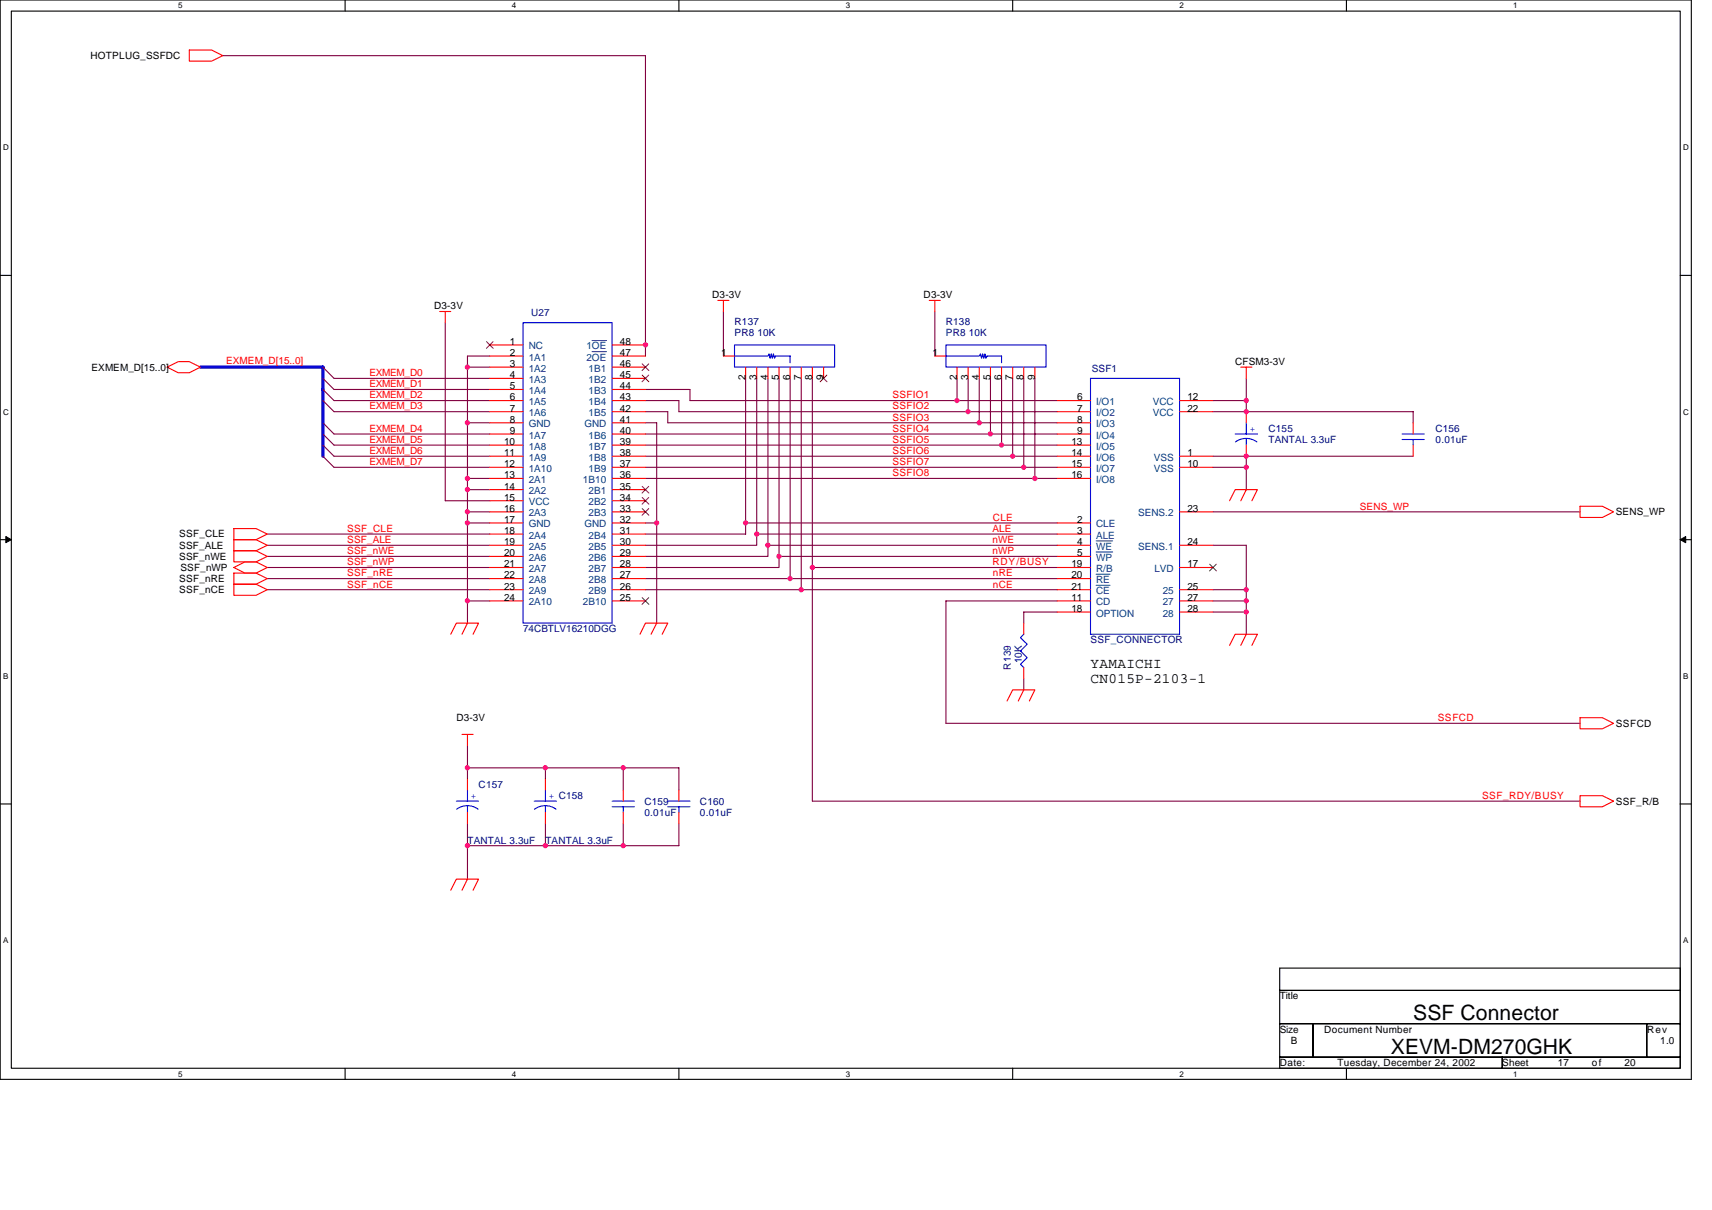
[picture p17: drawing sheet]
<svg xmlns="http://www.w3.org/2000/svg" width="297mm" height="210mm" viewBox="0 0 297 210" stroke-linecap="round" stroke-linejoin="round" font-family="sans-serif">
<defs><g id="words">
<g font-size="3.7">
<text x="245.2" y="177">SSF Connector</text>
<text x="241.3" y="182.8">XEVM-DM270GHK</text>
</g>
<g font-size="2.5">
<text x="189.2" y="115.9">YAMAICHI</text>
<text x="189.2" y="118.5">CN015P-2103-1</text>
</g>
<g font-size="1.7">
<text x="15.7" y="10.2">HOTPLUG_SSFDC</text>
<text x="75.3" y="53.7">D3-3V</text>
<text x="123.6" y="51.7">D3-3V</text>
<text x="160.2" y="51.7">D3-3V</text>
<text x="88.4" y="59.8">1</text>
<text x="107.6" y="59.8">48</text>
<text x="15.9" y="64.3">EXMEM_D[15..0]</text>
<text x="88.4" y="61.7">2</text>
<text x="88.4" y="63.7">3</text>
<text x="88.4" y="65.6">4</text>
<text x="107.6" y="63.7">46</text>
<text x="107.6" y="65.6">45</text>
<text x="107.6" y="61.7">47</text>
<text x="125.1" y="61.7">1</text>
<text x="129.3" y="66" transform="rotate(-90 129.3 66)">2</text>
<text x="131.3" y="66" transform="rotate(-90 131.3 66)">3</text>
<text x="133.2" y="66" transform="rotate(-90 133.2 66)">4</text>
<text x="135.1" y="66" transform="rotate(-90 135.1 66)">5</text>
<text x="137.1" y="66" transform="rotate(-90 137.1 66)">6</text>
<text x="139" y="66" transform="rotate(-90 139 66)">7</text>
<text x="140.9" y="66" transform="rotate(-90 140.9 66)">8</text>
<text x="142.9" y="66" transform="rotate(-90 142.9 66)">9</text>
<text x="161.8" y="61.7">1</text>
<text x="166" y="66" transform="rotate(-90 166 66)">2</text>
<text x="168" y="66" transform="rotate(-90 168 66)">3</text>
<text x="169.9" y="66" transform="rotate(-90 169.9 66)">4</text>
<text x="171.8" y="66" transform="rotate(-90 171.8 66)">5</text>
<text x="173.8" y="66" transform="rotate(-90 173.8 66)">6</text>
<text x="175.7" y="66" transform="rotate(-90 175.7 66)">7</text>
<text x="177.6" y="66" transform="rotate(-90 177.6 66)">8</text>
<text x="179.5" y="66" transform="rotate(-90 179.5 66)">9</text>
<text x="214.3" y="63.3">CFSM3-3V</text>
<text x="88.4" y="67.5">5</text>
<text x="88.4" y="69.5">6</text>
<text x="88.4" y="71.4">7</text>
<text x="107.6" y="67.5">44</text>
<text x="107.6" y="69.5">43</text>
<text x="107.6" y="71.4">42</text>
<text x="186.9" y="69.5">6</text>
<text x="186.9" y="71.4">7</text>
<text x="206" y="69.5">12</text>
<text x="206" y="71.4">22</text>
<text x="87.5" y="77.2">10</text>
<text x="88.4" y="75.3">9</text>
<text x="88.4" y="73.3">8</text>
<text x="107.6" y="75.3">40</text>
<text x="107.6" y="77.2">39</text>
<text x="107.6" y="73.3">41</text>
<text x="185.9" y="77.2">13</text>
<text x="186.9" y="73.3">8</text>
<text x="186.9" y="75.3">9</text>
<text x="87.5" y="79.1">11</text>
<text x="87.5" y="81">12</text>
<text x="87.5" y="83">13</text>
<text x="107.6" y="79.1">38</text>
<text x="107.6" y="81">37</text>
<text x="107.6" y="83">36</text>
<text x="185.9" y="79.1">14</text>
<text x="185.9" y="81">15</text>
<text x="185.9" y="83">16</text>
<text x="206" y="79.1">1</text>
<text x="206" y="81">10</text>
<text x="87.5" y="84.9">14</text>
<text x="87.5" y="88.8">16</text>
<text x="87.5" y="86.8">15</text>
<text x="107.6" y="84.9">35</text>
<text x="107.6" y="86.8">34</text>
<text x="107.6" y="88.8">33</text>
<text x="206" y="88.8">23</text>
<text x="280.3" y="89.4">SENS_WP</text>
<text x="31.1" y="93.2">SSF_CLE</text>
<text x="31.1" y="95.2">SSF_ALE</text>
<text x="87.5" y="90.7">17</text>
<text x="87.5" y="92.6">18</text>
<text x="87.5" y="94.6">19</text>
<text x="107.6" y="92.6">31</text>
<text x="107.6" y="94.6">30</text>
<text x="107.6" y="90.7">32</text>
<text x="186.9" y="94.6">4</text>
<text x="186.9" y="90.7">2</text>
<text x="186.9" y="92.6">3</text>
<text x="206" y="94.6">24</text>
<text x="31.1" y="97.1">SSF_nWE</text>
<text x="31.1" y="101">SSF_nRE</text>
<text x="31.3" y="99">SSF_nWP</text>
<text x="87.5" y="96.5">20</text>
<text x="87.5" y="98.4">21</text>
<text x="87.5" y="100.4">22</text>
<text x="107.6" y="96.5">29</text>
<text x="107.6" y="98.4">28</text>
<text x="107.6" y="100.4">27</text>
<text x="185.9" y="98.4">19</text>
<text x="185.9" y="100.4">20</text>
<text x="186.9" y="96.5">5</text>
<text x="206" y="98.4">17</text>
<text x="31.1" y="102.9">SSF_nCE</text>
<text x="87.5" y="102.3">23</text>
<text x="87.5" y="104.2">24</text>
<text x="107.6" y="102.3">26</text>
<text x="107.6" y="104.2">25</text>
<text x="185.9" y="106.2">18</text>
<text x="185.9" y="104.2">11</text>
<text x="185.9" y="102.3">21</text>
<text x="206" y="102.3">25</text>
<text x="206" y="104.2">27</text>
<text x="206" y="106.2">28</text>
<text x="79.2" y="125.1">D3-3V</text>
<text x="280.3" y="126">SSFCD</text>
<text x="280.3" y="139.6">SSF_R/B</text>
<text x="222" y="173.4">Title</text>
<text x="222" y="179.1">Size</text>
<text x="229.8" y="179.1">Document Number</text>
<text x="285.8" y="179.1">Rev</text>
<text x="222.1" y="184.9">Date:</text>
<text x="224" y="181.1">B</text>
<text x="232.1" y="184.9">Tuesday, December 24, 2002</text>
<text x="260.6" y="184.9">Sheet</text>
<text x="270.3" y="184.9">17</text>
<text x="276.2" y="184.9">of</text>
<text x="281.9" y="184.9">20</text>
<text x="288.1" y="181.1">1.0</text>
</g>
<g font-size="1.7" fill="#000080">
<text x="92.1" y="54.8">U27</text>
<text x="127.4" y="56.4">R137</text>
<text x="127.4" y="58.3">PR8 10K</text>
<text x="164.1" y="56.4">R138</text>
<text x="164.1" y="58.3">PR8 10K</text>
<text x="189.4" y="64.5">SSF1</text>
<text x="220.1" y="74.9">C155</text>
<text x="220.1" y="76.8">TANTAL 3.3uF</text>
<text x="249.1" y="74.9">C156</text>
<text x="249.1" y="76.8">0.01uF</text>
<text x="90.8" y="109.6">74CBTLV16210DGG</text>
<text x="189.2" y="111.6">SSF_CONNECTOR</text>
<text x="175.4" y="116.2" transform="rotate(-90 175.4 116.2)">R139</text>
<text x="177.3" y="115" transform="rotate(-90 177.3 115)">10K</text>
<text x="83" y="136.7">C157</text>
<text x="111.8" y="139.6">C159</text>
<text x="111.8" y="141.5">0.01uF</text>
<text x="121.5" y="139.6">C160</text>
<text x="121.5" y="141.5">0.01uF</text>
<text x="81.1" y="146.3">TANTAL 3.3uF</text>
<text x="94.6" y="146.3">TANTAL 3.3uF</text>
</g>
<g font-size="1.7" fill="#f00">
<text x="39.2" y="63.1">EXMEM_D[15..0]</text>
<text x="64.1" y="65.3">EXMEM_D0</text>
<text x="64.1" y="67.2">EXMEM_D1</text>
<text x="64.1" y="69.1">EXMEM_D2</text>
<text x="64.1" y="71">EXMEM_D3</text>
<text x="154.9" y="71">SSFIO2</text>
<text x="154.9" y="69.1">SSFIO1</text>
<text x="64.1" y="74.9">EXMEM_D4</text>
<text x="64.1" y="76.8">EXMEM_D5</text>
<text x="154.9" y="74.9">SSFIO4</text>
<text x="154.9" y="73">SSFIO3</text>
<text x="154.9" y="76.8">SSFIO5</text>
<text x="64.1" y="80.7">EXMEM_D7</text>
<text x="64.1" y="78.8">EXMEM_D6</text>
<text x="154.9" y="82.6">SSFIO8</text>
<text x="154.9" y="80.7">SSFIO7</text>
<text x="154.9" y="78.8">SSFIO6</text>
<text x="235.9" y="88.4">SENS_WP</text>
<text x="60.3" y="92.3">SSF_CLE</text>
<text x="60.3" y="94.2">SSF_ALE</text>
<text x="172.2" y="92.3">ALE</text>
<text x="172.2" y="94.2">nWE</text>
<text x="172.3" y="90.3">CLE</text>
<text x="60.3" y="96.1">SSF_nWE</text>
<text x="60.3" y="98.1">SSF_nWP</text>
<text x="60.3" y="100">SSF_nRE</text>
<text x="60.3" y="101.9">SSF_nCE</text>
<text x="172.2" y="96.1">nWP</text>
<text x="172.2" y="98.1">RDY/BUSY</text>
<text x="172.3" y="101.9">nCE</text>
<text x="172.3" y="100">nRE</text>
<text x="249.4" y="125.1">SSFCD</text>
<text x="257.2" y="138.6">SSF_RDY/BUSY</text>
</g>
<g font-size="1.7" fill="#004080">
<text x="91.7" y="62.5">1A1</text>
<text x="91.7" y="64.5">1A2</text>
<text x="91.7" y="60.6">NC</text>
<text x="101.7" y="60.6">1OE</text>
<text x="101.7" y="62.5">2OE</text>
<text x="102.1" y="64.5">1B1</text>
<text x="91.7" y="66.4">1A3</text>
<text x="91.7" y="68.3">1A4</text>
<text x="91.7" y="70.3">1A5</text>
<text x="102.1" y="66.4">1B2</text>
<text x="102.1" y="68.3">1B3</text>
<text x="102.1" y="70.3">1B4</text>
<text x="190.2" y="70.3">I/O1</text>
<text x="200" y="70.3">VCC</text>
<text x="91.7" y="72.2">1A6</text>
<text x="91.7" y="76.1">1A7</text>
<text x="91.7" y="78">1A8</text>
<text x="91.7" y="74.1">GND</text>
<text x="101.4" y="74.1">GND</text>
<text x="102.1" y="72.2">1B5</text>
<text x="102.1" y="76.1">1B6</text>
<text x="102.1" y="78">1B7</text>
<text x="190.2" y="72.2">I/O2</text>
<text x="190.2" y="74.1">I/O3</text>
<text x="190.2" y="76.1">I/O4</text>
<text x="190.2" y="78">I/O5</text>
<text x="200" y="72.2">VCC</text>
<text x="91.7" y="79.9">1A9</text>
<text x="91.7" y="81.9">1A10</text>
<text x="91.7" y="83.8">2A1</text>
<text x="101.2" y="83.8">1B10</text>
<text x="102.1" y="79.9">1B8</text>
<text x="102.1" y="81.9">1B9</text>
<text x="190.2" y="79.9">I/O6</text>
<text x="190.2" y="81.9">I/O7</text>
<text x="190.2" y="83.8">I/O8</text>
<text x="200.2" y="79.9">VSS</text>
<text x="200.2" y="81.9">VSS</text>
<text x="91.7" y="85.7">2A2</text>
<text x="91.7" y="89.6">2A3</text>
<text x="91.7" y="87.7">VCC</text>
<text x="102.1" y="85.7">2B1</text>
<text x="102.1" y="87.7">2B2</text>
<text x="102.1" y="89.6">2B3</text>
<text x="197.5" y="89.6">SENS.2</text>
<text x="91.7" y="91.5">GND</text>
<text x="91.7" y="93.4">2A4</text>
<text x="91.7" y="95.4">2A5</text>
<text x="101.4" y="91.5">GND</text>
<text x="102.1" y="93.4">2B4</text>
<text x="102.1" y="95.4">2B5</text>
<text x="190.2" y="91.5">CLE</text>
<text x="190.2" y="93.4">ALE</text>
<text x="190.2" y="95.4">WE</text>
<text x="197.5" y="95.4">SENS.1</text>
<text x="91.7" y="97.3">2A6</text>
<text x="91.7" y="99.2">2A7</text>
<text x="91.7" y="101.2">2A8</text>
<text x="102.1" y="97.3">2B6</text>
<text x="102.1" y="99.2">2B7</text>
<text x="102.1" y="101.2">2B8</text>
<text x="190.2" y="97.3">WP</text>
<text x="190.2" y="99.2">R/B</text>
<text x="190.2" y="101.2">RE</text>
<text x="200.3" y="99.2">LVD</text>
<text x="91.7" y="103.1">2A9</text>
<text x="91.7" y="105">2A10</text>
<text x="101.2" y="105">2B10</text>
<text x="102.1" y="103.1">2B9</text>
<text x="190.2" y="107">OPTION</text>
<text x="190.2" y="103.1">CE</text>
<text x="190.2" y="105">CD</text>
<text x="201.7" y="103.1">25</text>
<text x="201.7" y="105">27</text>
<text x="201.7" y="107">28</text>
</g>
<g font-size="1.7" fill="#00f">
<text x="216.8" y="74.9">+</text>
<text x="81.7" y="138.6">+</text>
<text x="95.2" y="138.6">+ C158</text>
</g>
<g font-size="1.4">
<text x="30.9" y="1.5">5</text>
<text x="88.8" y="1.5">4</text>
<text x="146.7" y="1.5">3</text>
<text x="204.7" y="1.5">2</text>
<text x="262.6" y="1.5">1</text>
<text x=".5" y="26.1">D</text>
<text x="292" y="26.1">D</text>
<text x=".5" y="71.9">C</text>
<text x="292" y="71.9">C</text>
<text x=".5" y="117.8">B</text>
<text x="292" y="117.8">B</text>
<text x=".5" y="163.6">A</text>
<text x="292" y="163.6">A</text>
<text x="30.9" y="186.8">5</text>
<text x="88.8" y="186.8">4</text>
<text x="146.7" y="186.8">3</text>
<text x="204.7" y="186.8">2</text>
<text x="262.6" y="186.8">1</text>
</g>
</g></defs>
<path d="M0 0h293.5v187.2h-293.5zM2 1.9h289.5v183.4h-289.5z" fill="none" stroke="#000" stroke-width=".19"/>
<g fill="#fff">
<path d="M30.9 .2h.8v1.6h-.8z"/>
<path d="M30.9 185.5h.8v1.6h-.8z"/>
</g>
<path d="M59.9 0v1.9M59.9 185.3v1.9" fill="none" stroke="#000" stroke-width=".19"/>
<g fill="#fff">
<path d="M88.8 .2h.8v1.6h-.8z"/>
<path d="M88.8 185.5h.8v1.6h-.8z"/>
</g>
<path d="M117.8 0v1.9M117.8 185.3v1.9" fill="none" stroke="#000" stroke-width=".19"/>
<g fill="#fff">
<path d="M146.7 .2h.8v1.6h-.8z"/>
<path d="M146.7 185.5h.8v1.6h-.8z"/>
</g>
<path d="M175.7 0v1.9M175.7 185.3v1.9" fill="none" stroke="#000" stroke-width=".19"/>
<g fill="#fff">
<path d="M204.7 .2h.7v1.6h-.7z"/>
<path d="M204.7 185.5h.7v1.6h-.7z"/>
</g>
<path d="M233.6 0v1.9M233.6 185.3v1.9" fill="none" stroke="#000" stroke-width=".19"/>
<g fill="#fff">
<path d="M262.6 .2h.7v1.6h-.7z"/>
<path d="M262.6 185.5h.7v1.6h-.7z"/>
<path d="M.5 24.8h1v1.6h-1z"/>
<path d="M292 24.8h1v1.6h-1z"/>
<path d="M.5 70.7h1v1.5h-1z"/>
<path d="M292 70.7h1v1.5h-1z"/>
</g>
<path d="M0 47.8h2M291.5 47.8h2" fill="none" stroke="#000" stroke-width=".19"/>
<g fill="#fff">
<path d="M.5 116.5h.9v1.6h-.9z"/>
<path d="M292 116.5h.9v1.6h-.9z"/>
</g>
<path d="M0 93.6h2M291.5 93.6h2" fill="none" stroke="#000" stroke-width=".19"/>
<path d="M1 93.1l1 .5-1 .5zM291.5 93.6l1-.5v1z" fill="#000" stroke="#000" stroke-width=".17"/>
<g fill="#fff">
<path d="M.5 162.4h.9v1.5h-.9z"/>
<path d="M292 162.4h.9v1.5h-.9z"/>
</g>
<path d="M0 139.5h2M291.5 139.5h2M222 167.9h69.5v3.9h-69.5zM222 171.8h69.5v5.8h-69.5zM222 177.6h5.8v5.8h-5.8zM227.8 177.6h57.9v5.8h-57.9zM285.7 177.6h5.8v5.8h-5.8zM222 183.4h38.6v1.9h-38.6zM260.6 183.4h30.9v1.9h-30.9z" fill="none" stroke="#000" stroke-width=".19"/>
<path d="M34.8 63.7h21.2v15.4" fill="none" stroke="#00f" stroke-width=".57"/>
<g fill="none" stroke="#800040" stroke-width=".19">
<path d="M38.6 9.7h73.4v52.1M77.3 56v30.9h7.7M125.5 54v7.8M162.2 54v7.8M56 63.7l2 1.9h27M56 65.6l2 2h27M56 67.6l2 1.9h27M56 69.5l2 1.9h27M56 73.3l2 2h27M56 75.3l2 1.9h27M56 77.2l2 1.9h27M56 79.1l2 2h27"/>
<path d="M81.1 73.3h3.9M81.1 63.7h3.9M85 61.8h-3.9v46.3M112 67.6h7.7v1.9h63.7M112 75.3h71.4M112 79.1h71.4M112 71.4h3.9v1.9h67.5M112 69.5h5.8v1.9h65.6M112 73.3h1.9v17.4M112 77.2h71.4M129.4 65.6v27h-17.4M131.3 65.6v27"/>
<path d="M133.2 65.6v29M135.2 65.6v30.9M137.1 65.6v34.8h-25.1M139 65.6v36.7M140.9 65.6v73.4h133.2M166 65.6v3.9M168 65.6v5.8M169.9 65.6v7.7M171.8 65.6v9.7M173.8 65.6v11.6M175.7 65.6v13.5M177.6 65.6v15.5"/>
<path d="M179.6 65.6v17.4M210.5 79.1h5.7v2M210.5 71.4h34.7v1.9M210.5 69.5h5.7M216.2 79.1h29M216.2 65.6v5.8M46.4 92.6h38.6M46.4 96.5h38.6M46.4 94.6h38.6M46.4 98.4h38.6M81.1 83h3.9M81.1 88.8h3.9"/>
<path d="M81.1 90.7h3.9M81.1 84.9h3.9M112 90.7h1.9v17.4M112 81.1h71.4M112 83h71.4M129.4 90.7h54M131.3 92.6v2h-19.3M131.3 92.6h52.1M133.2 94.6v1.9h-21.2M133.2 94.6h50.2M135.2 96.5v1.9h-23.2M135.2 96.5h48.2"/>
<path d="M140.9 98.4h42.5M210.5 81.1h5.7M210.5 94.6h5.7v15.4M210.5 88.8h63.6M216.2 81.1v3.8M46.4 102.3h38.6M46.4 100.4h38.6M81.1 104.2h3.9M112 102.3h71.4M137.1 100.4h46.3M177.6 117.8v1.9M183.4 106.2h-5.8v1.9"/>
<path d="M183.4 104.2h-19.3v21.3h110M210.5 106.2h5.7M210.5 104.2h5.7M210.5 102.3h5.7M81.1 133.2h36.7v3.9M81.1 129.3v5.8M94.6 133.2v1.9M108.1 133.2v3.9M81.1 142.9v9.6M94.6 142.9v3.8M108.1 142.9v3.8M117.8 142.9v3.8h-36.7"/>
</g>
<g fill="none" stroke="#f00" stroke-width=".19">
<path d="M32.8 8.7h3.9l1.9 1-1.9 .9h-3.9zM76.3 54h1.9M77.3 54v2M85 59.8h5.8M106.2 59.8h5.8M124.5 52.1h2M125.5 52.1v1.9M161.2 52.1h1.9M162.2 52.1v1.9M29 63.7l1.9-1h1.9l2 1-2 1h-1.9zM85 63.7h5.8M85 61.8h5.8"/>
<path d="M85 65.6h5.8M85 67.6h5.8M85 69.5h5.8M85 71.4h5.8M85 75.3h5.8M85 77.2h5.8M85 79.1h5.8M85 73.3h5.8M106.2 63.7h5.8M106.2 61.8h5.8M106.2 65.6h5.8M106.2 67.6h5.8"/>
<path d="M106.2 69.5h5.8M106.2 71.4h5.8M106.2 75.3h5.8M106.2 77.2h5.8M106.2 79.1h5.8M106.2 73.3h5.8M125.5 61.8h1.9M129.4 63.7v1.9M131.3 63.7v1.9M133.2 63.7v1.9M135.2 63.7v1.9M137.1 63.7v1.9"/>
<path d="M139 63.7v1.9M140.9 63.7v1.9M142.9 63.7v1.9M162.2 61.8h1.9M166 63.7v1.9M168 63.7v1.9M169.9 63.7v1.9M171.8 63.7v1.9M173.8 63.7v1.9M175.7 63.7v1.9M177.6 63.7v1.9M179.6 63.7v1.9"/>
<path d="M183.4 69.5h5.8M183.4 71.4h5.8M183.4 75.3h5.8M183.4 77.2h5.8M183.4 79.1h5.8M183.4 73.3h5.8M204.7 69.5h5.8M204.7 71.4h5.8M204.7 79.1h5.8M215.3 63.7h1.9M216.2 63.7v1.9M216.2 71.4v1.9"/>
<path d="M216.2 77.2v1.9M245.2 73.3v2M245.2 77.2v1.9M40.6 91.7h3.8l2 .9-2 1h-3.8zM40.6 95.5h3.8l2 1-2 1h-3.8zM40.6 98.4l1.9-.9h1.9l2 .9-2 1h-1.9zM40.6 93.6h3.8l2 1-2 .9h-3.8zM40.6 99.4h3.8l2 1-2 .9h-3.8zM85 81.1h5.8M85 90.7h5.8M85 83h5.8M85 84.9h5.8"/>
<path d="M85 88.8h5.8M85 92.6h5.8M85 94.6h5.8M85 96.5h5.8M85 98.4h5.8M85 86.9h5.8M106.2 81.1h5.8M106.2 90.7h5.8M106.2 83h5.8M106.2 84.9h5.8M106.2 88.8h5.8M106.2 92.6h5.8"/>
<path d="M106.2 94.6h5.8M106.2 96.5h5.8M106.2 98.4h5.8M106.2 86.9h5.8M183.4 81.1h5.8M183.4 90.7h5.8M183.4 83h5.8M183.4 92.6h5.8M183.4 94.6h5.8M183.4 96.5h5.8M183.4 98.4h5.8M204.7 81.1h5.8"/>
<path d="M204.7 88.8h5.8M204.7 94.6h5.8M204.7 98.4h5.8M213.3 86.9l1-2h3.9l-1 2M216.2 84.9l-.9 2M274.1 87.8h3.9l1.9 1-1.9 1h-3.9zM40.6 101.3h3.8l2 1-2 1h-3.8zM78.2 110l1-1.9h3.8l-.9 1.9M81.1 108.1l-.9 1.9M85 100.4h5.8M85 102.3h5.8M85 104.2h5.8"/>
<path d="M106.2 100.4h5.8M106.2 102.3h5.8M106.2 104.2h5.8M111 110l1-1.9h3.9l-1 1.9M113.9 108.1l-.9 1.9M177.6 119.7l-.9 1.9M177.6 108.1v1.9M177.6 115.8v2M183.4 100.4h5.8M183.4 102.3h5.8M183.4 104.2h5.8M183.4 106.2h5.8"/>
<path d="M204.7 102.3h5.8M204.7 104.2h5.8M204.7 106.2h5.8M213.3 112l1-2h3.9l-1 2M216.2 110l-.9 2M80.2 127.4h1.9M81.1 127.4v1.9M81.1 135.1v2M94.6 135.1v2M108.1 137.1v1.9M117.8 137.1v1.9M174.7 121.6l1-1.9h3.9l-1 1.9"/>
<path d="M274.1 124.5h3.9l1.9 1-1.9 .9h-3.9zM274.1 138h3.9l1.9 1-1.9 1h-3.9zM78.2 154.4l1-1.9h3.8l-.9 1.9M81.1 152.5l-.9 1.9M81.1 140.9v2M94.6 140.9v2M108.1 140.9v2M117.8 140.9v2"/>
</g>
<g fill="none" stroke="#00f" stroke-width=".19">
<path d="M90.8 56h15.4v52.1h-15.4zM127.4 59.8h17.4v3.9h-17.4zM164.1 59.8h17.4v3.9h-17.4zM127.4 61.8h5.8l.2-.4 .2 .7 .2-.7 .2 .7 .2-.7 .2 .7 .2-.3h2.5v1.1M164.1 61.8h5.8l.2-.4 .2 .7 .2-.7 .2 .7 .2-.7 .2 .7 .2-.3h2.5v1.1M189.2 65.6h15.5v44.4h-15.5zM214.3 75.3h3.9M214.4 76.7a3.1 3.1 0 0 1 3.7 0M216.2 73.3v2M216.2 76.1v1.1M243.3 75.3h3.8M243.3 76.2h3.8"/>
<path d="M245.2 76.2v1M177.6 110l-.5 .6 1.1 1.2-1.1 1.1 1.1 1.2-1.1 1.1 .5 .6M79.2 139h3.8M81.1 137.1v1.9M81.1 139.8v1.1M92.7 139h3.9M94.6 137.1v1.9M94.6 139.8v1.1M106.2 139h3.9M106.2 140h3.9M108.1 140v.9M115.9 139h3.8"/>
<path d="M115.9 140h3.8M117.8 140v.9M79.2 140.4a3.1 3.1 0 0 1 3.7 0M96.5 140.4a3.1 3.1 0 0 0-3.8 0"/>
</g>
<g fill="none" stroke="#804000" stroke-width=".17">
<path d="M84.4 59.3l1.2 1.1M85.6 59.3l-1.2 1.1M111.4 63.1l1.2 1.2M111.4 65.1l1.2 1.1M112.6 63.1l-1.2 1.2M112.6 65.1l-1.2 1.1M142.3 65.1l1.2 1.1M143.5 65.1l-1.2 1.1M111.4 84.4l1.2 1.1M111.4 86.3l1.2 1.2M111.4 88.2l1.2 1.2M112.6 84.4l-1.2 1.1"/>
<path d="M112.6 86.3l-1.2 1.2M112.6 88.2l-1.2 1.2M209.9 97.9l1.1 1.1M211 97.9l-1.1 1.1M111.4 103.7l1.2 1.1M112.6 103.7l-1.2 1.1"/>
</g>
<path d="M102.7 59.1h2.5M102.7 61h2.5M190.2 93.8h2.9M190.2 95.8h2.9M190.2 99.6h2.4M190.2 101.5h2.4" fill="none" stroke="#004080" stroke-width=".17"/>
<g fill="#f0f" stroke="#f0f" stroke-width=".19">
<circle cx="179.6" cy="83" r=".38"/>
<circle cx="175.7" cy="79.1" r=".37"/>
<circle cx="166" cy="69.5" r=".38"/>
<circle cx="113.9" cy="90.7" r=".38"/>
<circle cx="177.6" cy="81.1" r=".38"/>
<circle cx="173.8" cy="77.2" r=".38"/>
<circle cx="168" cy="71.4" r=".38"/>
<circle cx="169.9" cy="73.3" r=".38"/>
<circle cx="171.8" cy="75.3" r=".38"/>
<circle cx="216.2" cy="81.1" r=".38"/>
<circle cx="216.2" cy="102.3" r=".38"/>
<circle cx="216.2" cy="104.2" r=".38"/>
<circle cx="129.4" cy="90.7" r=".38"/>
<circle cx="139" cy="102.3" r=".38"/>
<circle cx="131.3" cy="92.6" r=".38"/>
<circle cx="135.2" cy="96.5" r=".38"/>
<circle cx="133.2" cy="94.6" r=".38"/>
<circle cx="81.1" cy="90.7" r=".38"/>
<circle cx="137.1" cy="100.4" r=".38"/>
<circle cx="112" cy="59.8" r=".38"/>
<circle cx="140.9" cy="98.4" r=".38"/>
<circle cx="81.1" cy="84.9" r=".38"/>
<circle cx="81.1" cy="83" r=".38"/>
<circle cx="216.2" cy="71.4" r=".38"/>
<circle cx="216.2" cy="69.5" r=".38"/>
<circle cx="216.2" cy="79.1" r=".38"/>
<circle cx="216.2" cy="106.2" r=".38"/>
<circle cx="81.1" cy="104.2" r=".38"/>
<circle cx="81.1" cy="73.3" r=".38"/>
<circle cx="81.1" cy="63.7" r=".38"/>
<circle cx="81.1" cy="88.8" r=".38"/>
<circle cx="81.1" cy="133.2" r=".38"/>
<circle cx="108.1" cy="146.7" r=".38"/>
<circle cx="108.1" cy="133.2" r=".38"/>
<circle cx="94.6" cy="146.7" r=".38"/>
<circle cx="81.1" cy="146.7" r=".38"/>
<circle cx="94.6" cy="133.2" r=".38"/>
</g>
<use href="#words"/>
</svg>
